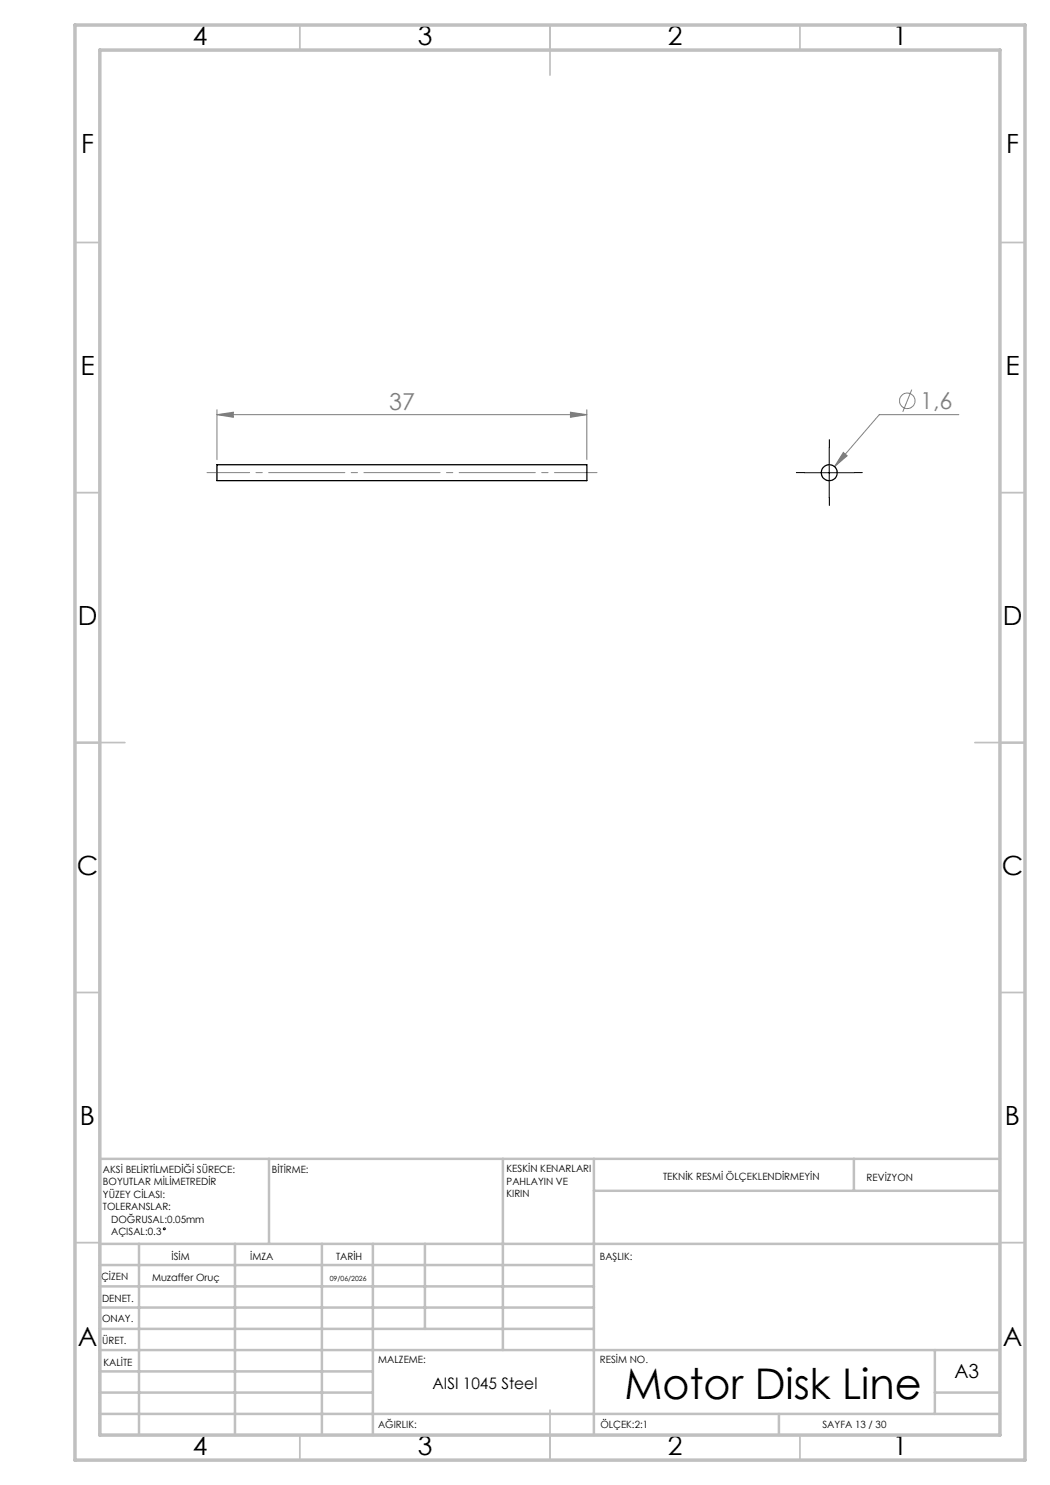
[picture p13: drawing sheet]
<svg xmlns="http://www.w3.org/2000/svg" width="210mm" height="297mm" viewBox="0 0 210 297" stroke-linecap="round" stroke-linejoin="round" font-family="sans-serif">
<defs><g id="words">
<text font-size="8.5" x="124.9" y="279.7">Motor Disk Line</text>
<g font-size="5.3">
<text x="38.5" y="8.9">4</text>
<text x="83.5" y="8.9">3</text>
<text x="133.6" y="8.9">2</text>
<text x="178.6" y="8.9">1</text>
<text x="16.2" y="30.7">F</text>
<text x="201.2" y="30.7">F</text>
<text x="16.1" y="74.9">E</text>
<text x="201.1" y="74.9">E</text>
<text x="15.5" y="124.9">D</text>
<text x="200.5" y="124.9">D</text>
<text x="15.4" y="174.9">C</text>
<text x="200.4" y="174.9">C</text>
<text x="16" y="224.9">B</text>
<text x="201" y="224.9">B</text>
<text x="15.5" y="269.2">A</text>
<text x="200.5" y="269.2">A</text>
<text x="38.5" y="290.9">4</text>
<text x="83.5" y="290.9">3</text>
<text x="133.6" y="290.9">2</text>
<text x="178.6" y="290.9">1</text>
</g>
<g font-size="4.7" fill="#808080">
<text x="77.8" y="81.9">37</text>
<text x="184" y="81.9">1,6</text>
</g>
<text font-size="3.9" x="190.9" y="275.5">A3</text>
<text font-size="3.2" x="86.5" y="277.9">AISI 1045 Steel</text>
<g font-size="2">
<text x="20.6" y="234.6">AKSİ BELİRTİLMEDİĞİ SÜRECE:</text>
<text x="20.6" y="237.1">BOYUTLAR MİLİMETREDİR</text>
<text x="20.6" y="239.6">YÜZEY CİLASI:</text>
<text x="54.4" y="234.6">BİTİRME:</text>
<text x="101.3" y="234.5">KESKİN KENARLARI</text>
<text x="101.3" y="237">PAHLAYIN VE</text>
<text x="101.3" y="239.5">KIRIN</text>
<text x="132.6" y="236">TEKNİK RESMİ ÖLÇEKLENDİRMEYİN</text>
<text x="173.3" y="236.2">REVİZYON</text>
<text x="20.6" y="242.1">TOLERANSLAR:</text>
<text x="22.2" y="244.6">DOĞRUSAL:0.05mm</text>
<text x="22.2" y="247.1">AÇISAL:0.3</text>
<text x="34.3" y="252">İSİM</text>
<text x="50" y="251.9">İMZA</text>
<text x="67.2" y="251.9">TARİH</text>
<text x="120" y="251.9">BAŞLIK:</text>
<text x="20.2" y="256.1">ÇİZEN</text>
<text x="30.4" y="256.1">Muzaffer Oruç</text>
<text x="20.4" y="260.3">DENET.</text>
<text x="20.4" y="264.4">ONAY.</text>
<text x="20.5" y="268.8">ÜRET.</text>
<text x="20.7" y="273.1">KALİTE</text>
<text x="75.6" y="272.5">MALZEME:</text>
<text x="120" y="272.5">RESİM NO.</text>
<text x="75.6" y="285.5">AĞIRLIK:</text>
<text x="120.1" y="285.6">ÖLÇEK:2:1</text>
<text x="164.5" y="285.6">SAYFA 13 / 30</text>
</g>
<text font-size="1.4" x="66" y="256.1">09/06/2026</text>
</g></defs>
<g fill="none" stroke="#808080" stroke-width=".2">
<path d="M182.4 77.9l-1.8 4.5M43.4 82.9l3.3-.5v1.1zM43.4 81.9v10M43.4 82.9h74M114.1 82.4l3.3 .5-3.3 .6zM117.4 81.9v10M168.7 90.5l.7 .7-2.5 2.1zM191.8 82.9h-15.9l-9 10.4"/>
<circle cx="181.5" cy="80.2" r="1.56"/>
</g>
<g fill="none" stroke="#000" stroke-width=".2">
<path d="M160.9 94.5h10M165.8 89.5v10.1"/>
<circle cx="32.9" cy="245.8" r=".19"/>
</g>
<path d="M160.9 94.5h-1.6M165.9 89.5v-1.6M165.9 99.5v1.6M170.9 94.5h1.6" fill="none" stroke="#000" stroke-width=".2" stroke-dasharray="15.2 1.3 1.3 1.3"/>
<path d="M41.4 94.5h78" fill="none" stroke="#808080" stroke-width=".2" stroke-dasharray="15.2 1.3 1.3 1.3" stroke-dashoffset="6.7"/>
<g fill="none" stroke="#c0c0c0" stroke-width=".35">
<path d="M60 5v5M110 5v10M160 5v5M15 48.5h5M200 48.5h5M15 98.5h5M200 98.5h5M15 148.5h10M195 148.5h10M15 198.5h5M200 198.5h5M15 248.5h5"/>
<path d="M200 248.5h5M60 287v5M110 282v10M160 287v5"/>
</g>
<g fill="none" stroke="#c0c0c0" stroke-width=".5">
<path d="M53.8 231.8v17M100.6 231.8v38.2M118.8 231.8v55.2M118.8 238.2h81.2M170.8 231.8v6.4M200 231.8h-180v55.2M20 248.8h180M20 257.3h98.8M20 253h98.8M27.8 248.8v38.2M47 248.8v38.2M64.4 248.8v38.2"/>
<path d="M74.6 248.8v38.2M85 248.8v17M20 265.8h98.8M20 261.5h98.8M20 278.5h54.6M20 274.3h54.6M20 270h180M187 278.5h13M187 270v12.8M20 282.8h180M155.8 282.8v4.2"/>
</g>
<path d="M15 5h190v287h-190zM20 10h180v277h-180z" fill="none" stroke="#c0c0c0" stroke-width=".7"/>
<g fill="#808080">
<path d="M168.7 90.5l.7 .7-2.5 2.1z"/>
<path d="M114.1 82.4l3.3 .5-3.3 .6zM43.4 82.9l3.3-.5v1.1z"/>
</g>
<g fill="none" stroke="#000" stroke-width=".25">
<path d="M43.4 93h74v3.1h-74z"/>
<circle cx="165.9" cy="94.5" r="1.6"/>
</g>
<use href="#words"/>
</svg>
